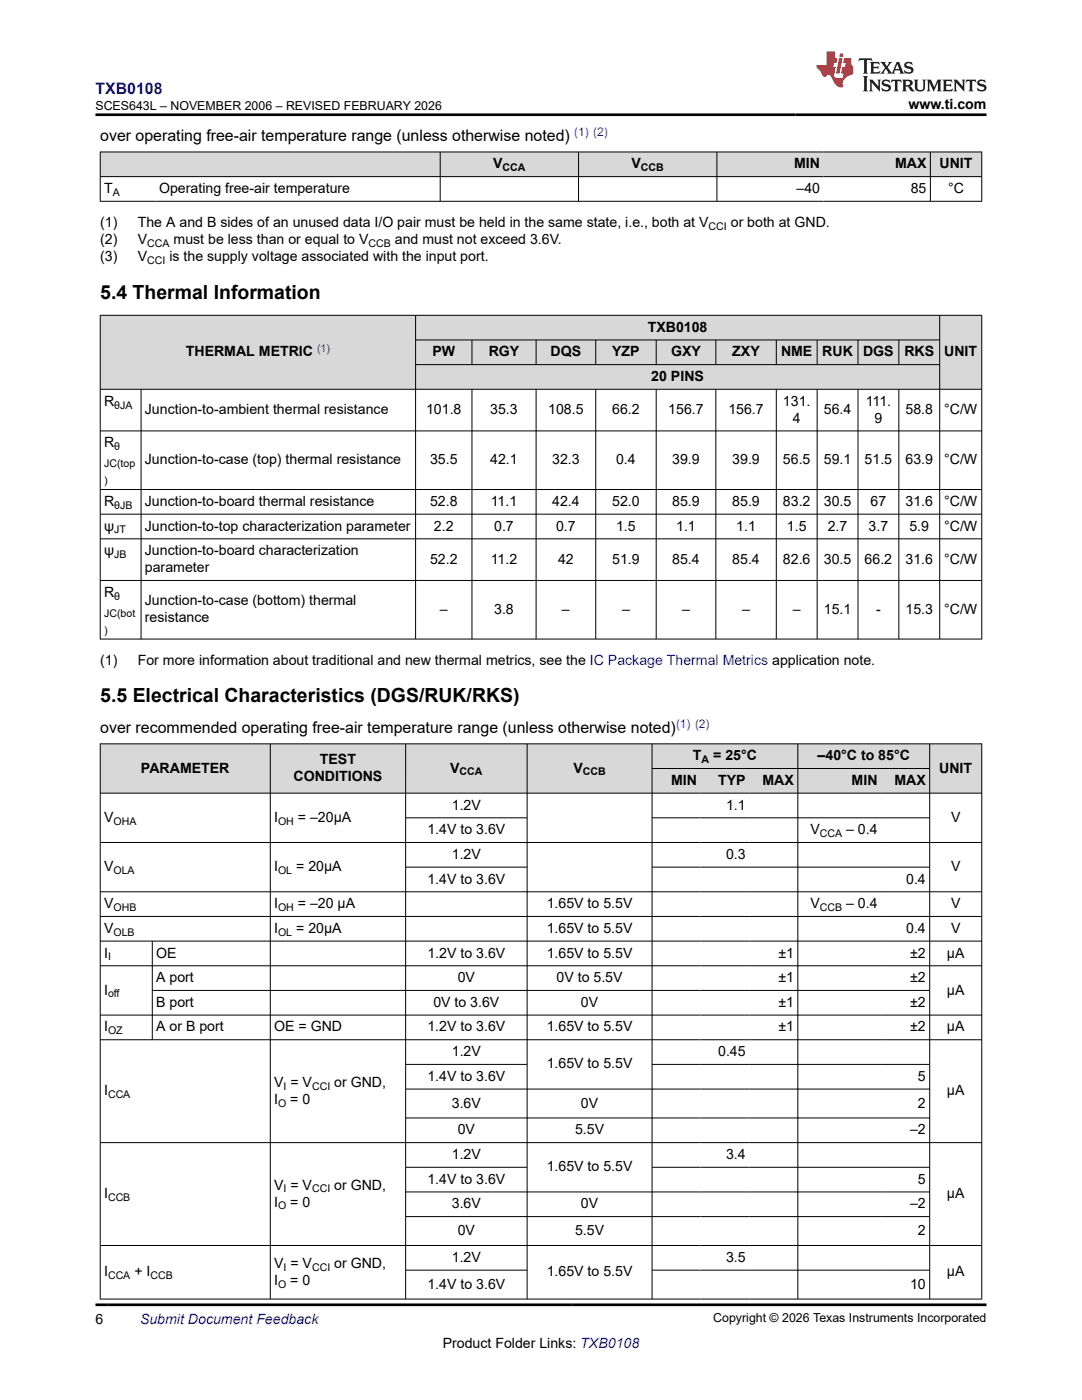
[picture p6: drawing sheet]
<svg xmlns="http://www.w3.org/2000/svg" width="216mm" height="279mm" viewBox="0 0 216 279" stroke-linecap="round" stroke-linejoin="round" font-family="sans-serif">
<defs><g id="words">
<g font-size="3.9">
<text x="20" y="59.6">5.4 Thermal Information</text>
<text x="20" y="140.2">5.5 Electrical Characteristics (DGS/RUK/RKS)</text>
</g>
<text font-size="3.2" fill="#00f" x="19" y="18.7">TXB0108</text>
<g font-size="3.2">
<text x="20" y="28.2">over operating free-air temperature range (unless otherwise noted)</text>
<text x="20" y="146.3">over recommended operating free-air temperature range (unless otherwise noted)</text>
</g>
<g font-size="2.8">
<text x="181.3" y="21.8">www.ti.com</text>
<text x="98.4" y="33.6">V</text>
<text x="126" y="33.6">V</text>
<text x="158.5" y="33.6">MIN</text>
<text x="178.6" y="33.6">MAX</text>
<text x="187.5" y="33.6">UNIT</text>
<text x="20.8" y="38.5">T</text>
<text x="31.7" y="38.5">Operating free-air temperature</text>
<text x="158.9" y="38.5">–40</text>
<text x="181.7" y="38.5">85</text>
<text x="189.2" y="38.5">°C</text>
<text x="20" y="45.3">(1)</text>
<text x="27.5" y="45.3">The A and B sides of an unused data I/O pair must be held in the same state, i.e., both at V</text>
<text x="145.8" y="45.3">or both at GND.</text>
<text x="20" y="52.1">(3)</text>
<text x="20" y="48.7">(2)</text>
<text x="27.5" y="48.7">V</text>
<text x="27.5" y="52.1">V</text>
<text x="33.8" y="52.1">is the supply voltage associated with the input port.</text>
<text x="34.6" y="48.7">must be less than or equal to V</text>
<text x="78.8" y="48.7">and must not exceed 3.6V.</text>
<text x="37.1" y="71.1">THERMAL METRIC</text>
<text x="86.3" y="71.1">PW</text>
<text x="97.5" y="71.1">RGY</text>
<text x="109.9" y="71.1">DQS</text>
<text x="122.2" y="71.1">YZP</text>
<text x="129.3" y="66.2">TXB0108</text>
<text x="133.9" y="71.1">GXY</text>
<text x="146.1" y="71.1">ZXY</text>
<text x="155.8" y="71.1">NME</text>
<text x="164.1" y="71.1">RUK</text>
<text x="172.2" y="71.1">DGS</text>
<text x="180.5" y="71.1">RKS</text>
<text x="188.4" y="71.1">UNIT</text>
<text x="130" y="76">20 PINS</text>
<text x="20.8" y="81">R</text>
<text x="28.9" y="82.7">Junction-to-ambient thermal resistance</text>
<text x="85" y="82.7">101.8</text>
<text x="97.8" y="82.7">35.3</text>
<text x="109.4" y="82.7">108.5</text>
<text x="122.2" y="82.7">66.2</text>
<text x="133.4" y="82.7">156.7</text>
<text x="145.3" y="82.7">156.7</text>
<text x="156.2" y="81">131.</text>
<text x="164.4" y="82.7">56.4</text>
<text x="172.7" y="81">111.</text>
<text x="180.7" y="82.7">58.8</text>
<text x="188.4" y="82.7">°C/W</text>
<text x="20.8" y="89.3">R</text>
<text x="158.2" y="84.4">4</text>
<text x="174.5" y="84.4">9</text>
<text x="28.9" y="92.7">Junction-to-case (top) thermal resistance</text>
<text x="85.8" y="92.7">35.5</text>
<text x="97.8" y="92.7">42.1</text>
<text x="110.2" y="92.7">32.3</text>
<text x="122.9" y="92.7">0.4</text>
<text x="134.1" y="92.7">39.9</text>
<text x="146.1" y="92.7">39.9</text>
<text x="156.2" y="92.7">56.5</text>
<text x="164.4" y="92.7">59.1</text>
<text x="172.5" y="92.7">51.5</text>
<text x="180.7" y="92.7">63.9</text>
<text x="188.4" y="92.7">°C/W</text>
<text x="20.8" y="101">R</text>
<text x="28.9" y="101">Junction-to-board thermal resistance</text>
<text x="85.8" y="101">52.8</text>
<text x="97.9" y="101">11.1</text>
<text x="110.2" y="101">42.4</text>
<text x="122.2" y="101">52.0</text>
<text x="134.1" y="101">85.9</text>
<text x="146.1" y="101">85.9</text>
<text x="156.2" y="101">83.2</text>
<text x="164.4" y="101">30.5</text>
<text x="173.7" y="101">67</text>
<text x="180.7" y="101">31.6</text>
<text x="188.4" y="101">°C/W</text>
<text x="20.8" y="105.9">ψ</text>
<text x="28.9" y="105.9">Junction-to-top characterization parameter</text>
<text x="86.6" y="105.9">2.2</text>
<text x="98.6" y="105.9">0.7</text>
<text x="111" y="105.9">0.7</text>
<text x="122.9" y="105.9">1.5</text>
<text x="134.9" y="105.9">1.1</text>
<text x="146.9" y="105.9">1.1</text>
<text x="157" y="105.9">1.5</text>
<text x="165.2" y="105.9">2.7</text>
<text x="173.3" y="105.9">3.7</text>
<text x="181.5" y="105.9">5.9</text>
<text x="188.4" y="105.9">°C/W</text>
<text x="20.8" y="110.8">ψ</text>
<text x="28.9" y="110.8">Junction-to-board characterization</text>
<text x="85.8" y="112.5">52.2</text>
<text x="97.9" y="112.5">11.2</text>
<text x="111.4" y="112.5">42</text>
<text x="122.2" y="112.5">51.9</text>
<text x="134.1" y="112.5">85.4</text>
<text x="146.1" y="112.5">85.4</text>
<text x="156.2" y="112.5">82.6</text>
<text x="164.4" y="112.5">30.5</text>
<text x="172.5" y="112.5">66.2</text>
<text x="180.7" y="112.5">31.6</text>
<text x="188.4" y="112.5">°C/W</text>
<text x="20.8" y="119.1">R</text>
<text x="28.9" y="114.2">parameter</text>
<text x="28.9" y="120.8">Junction-to-case (bottom) thermal</text>
<text x="28.9" y="124.2">resistance</text>
<text x="87.8" y="122.5">–</text>
<text x="98.6" y="122.5">3.8</text>
<text x="112.1" y="122.5">–</text>
<text x="124.1" y="122.5">–</text>
<text x="136.1" y="122.5">–</text>
<text x="148.1" y="122.5">–</text>
<text x="158.2" y="122.5">–</text>
<text x="164.4" y="122.5">15.1</text>
<text x="174.8" y="122.5">-</text>
<text x="180.7" y="122.5">15.3</text>
<text x="188.4" y="122.5">°C/W</text>
<text x="20" y="132.7">(1)</text>
<text x="27.5" y="132.7">For more information about traditional and new thermal metrics, see the IC Package Thermal Metrics application note.</text>
<text x="28.1" y="154.2">PARAMETER</text>
<text x="58.6" y="155.9">CONDITIONS</text>
<text x="63.8" y="152.5">TEST</text>
<text x="89.8" y="154.2">V</text>
<text x="114.4" y="154.2">V</text>
<text x="138.3" y="151.7">T</text>
<text x="142.3" y="151.7">= 25°C</text>
<text x="163.1" y="151.7">–40°C to 85°C</text>
<text x="187.4" y="154.2">UNIT</text>
<text x="90.2" y="161.6">1.2V</text>
<text x="133.9" y="156.6">MIN</text>
<text x="143.3" y="156.6">TYP</text>
<text x="144.9" y="161.6">1.1</text>
<text x="152.2" y="156.6">MAX</text>
<text x="169.9" y="156.6">MIN</text>
<text x="178.5" y="156.6">MAX</text>
<text x="20.8" y="164">V</text>
<text x="54.7" y="164">I</text>
<text x="59.4" y="164">= –20μA</text>
<text x="85.3" y="166.5">1.4V to 3.6V</text>
<text x="161.7" y="166.5">V</text>
<text x="168.8" y="166.5">– 0.4</text>
<text x="189.8" y="164">V</text>
<text x="20.8" y="173.9">V</text>
<text x="54.7" y="173.9">I</text>
<text x="59.1" y="173.9">= 20μA</text>
<text x="90.2" y="171.4">1.2V</text>
<text x="144.9" y="171.4">0.3</text>
<text x="189.8" y="173.9">V</text>
<text x="85.3" y="176.3">1.4V to 3.6V</text>
<text x="180.8" y="176.3">0.4</text>
<text x="20.8" y="181.3">V</text>
<text x="54.7" y="181.3">I</text>
<text x="59.4" y="181.3">= –20 μA</text>
<text x="109.1" y="181.3">1.65V to 5.5V</text>
<text x="161.7" y="181.3">V</text>
<text x="168.8" y="181.3">– 0.4</text>
<text x="189.8" y="181.3">V</text>
<text x="20.8" y="186.2">V</text>
<text x="20.8" y="191.1">I</text>
<text x="31.2" y="191.1">OE</text>
<text x="54.7" y="186.2">I</text>
<text x="59.1" y="186.2">= 20μA</text>
<text x="85.3" y="191.1">1.2V to 3.6V</text>
<text x="109.1" y="186.2">1.65V to 5.5V</text>
<text x="109.1" y="191.1">1.65V to 5.5V</text>
<text x="155.3" y="191.1">±1</text>
<text x="180.8" y="186.2">0.4</text>
<text x="181.6" y="191.1">±2</text>
<text x="189" y="191.1">μA</text>
<text x="189.8" y="186.2">V</text>
<text x="31.2" y="196">A port</text>
<text x="91.3" y="196">0V</text>
<text x="111.1" y="196">0V to 5.5V</text>
<text x="155.3" y="196">±1</text>
<text x="181.6" y="196">±2</text>
<text x="20.8" y="198.5">I</text>
<text x="31.2" y="200.9">B port</text>
<text x="86.5" y="200.9">0V to 3.6V</text>
<text x="115.9" y="200.9">0V</text>
<text x="155.3" y="200.9">±1</text>
<text x="181.6" y="200.9">±2</text>
<text x="189" y="198.5">μA</text>
<text x="20.8" y="205.9">I</text>
<text x="31.2" y="205.9">A or B port</text>
<text x="54.7" y="205.9">OE = GND</text>
<text x="85.3" y="205.9">1.2V to 3.6V</text>
<text x="109.1" y="205.9">1.65V to 5.5V</text>
<text x="155.3" y="205.9">±1</text>
<text x="181.6" y="205.9">±2</text>
<text x="189" y="205.9">μA</text>
<text x="85.3" y="215.7">1.4V to 3.6V</text>
<text x="90.2" y="210.8">1.2V</text>
<text x="109.1" y="213.2">1.65V to 5.5V</text>
<text x="143.3" y="210.8">0.45</text>
<text x="183.2" y="215.7">5</text>
<text x="20.8" y="218.6">I</text>
<text x="54.7" y="216.9">V = V</text>
<text x="54.7" y="220.3">I</text>
<text x="57.9" y="220.3">= 0</text>
<text x="66.7" y="216.9">or GND,</text>
<text x="90.2" y="221">3.6V</text>
<text x="115.9" y="221">0V</text>
<text x="183.2" y="221">2</text>
<text x="189" y="218.6">μA</text>
<text x="91.3" y="226.4">0V</text>
<text x="114.7" y="226.4">5.5V</text>
<text x="181.6" y="226.4">–2</text>
<text x="90.2" y="231.3">1.2V</text>
<text x="109.1" y="233.8">1.65V to 5.5V</text>
<text x="144.9" y="231.3">3.4</text>
<text x="20.8" y="239.1">I</text>
<text x="54.7" y="237.4">V = V</text>
<text x="66.7" y="237.4">or GND,</text>
<text x="85.3" y="236.2">1.4V to 3.6V</text>
<text x="183.2" y="236.2">5</text>
<text x="189" y="239.1">μA</text>
<text x="54.7" y="240.8">I</text>
<text x="57.9" y="240.8">= 0</text>
<text x="90.2" y="241.2">3.6V</text>
<text x="115.9" y="241.2">0V</text>
<text x="181.6" y="241.2">–2</text>
<text x="90.2" y="251.8">1.2V</text>
<text x="91.3" y="246.5">0V</text>
<text x="114.7" y="246.5">5.5V</text>
<text x="144.9" y="251.8">3.5</text>
<text x="183.2" y="246.5">2</text>
<text x="20.8" y="254.7">I</text>
<text x="26.8" y="254.7">+ I</text>
<text x="54.7" y="253">V = V</text>
<text x="54.7" y="256.4">I</text>
<text x="57.9" y="256.4">= 0</text>
<text x="66.7" y="253">or GND,</text>
<text x="85.3" y="257.2">1.4V to 3.6V</text>
<text x="109.1" y="254.7">1.65V to 5.5V</text>
<text x="181.6" y="257.2">10</text>
<text x="189" y="254.7">μA</text>
<text x="19" y="264.2">6</text>
<text x="88.3" y="269">Product Folder Links: TXB0108</text>
</g>
<text font-size="2.8" fill="#00f" x="27.9" y="264.2">Submit Document Feedback</text>
<g font-size="2.5">
<text x="19" y="21.9">SCES643L – NOVEMBER 2006 – REVISED FEBRUARY 2026</text>
<text x="142.3" y="263.9">Copyright © 2026 Texas Instruments Incorporated</text>
</g>
<g font-size="2.4" fill="#00f">
<text x="114.6" y="27.2">(1) (2)</text>
<text x="134.9" y="145.3">(1) (2)</text>
</g>
<g font-size="2.1">
<text x="100.3" y="34.2">CCA</text>
<text x="127.9" y="34.2">CCB</text>
<text x="22.5" y="39.1">A</text>
<text x="141.4" y="45.9">CCI</text>
<text x="29.4" y="49.3">CCA</text>
<text x="29.4" y="52.7">CCI</text>
<text x="73.5" y="49.3">CCB</text>
<text x="22.8" y="81.5">θJA</text>
<text x="22.8" y="89.8">θ</text>
<text x="20.8" y="93.2">JC(top</text>
<text x="20.8" y="96.6">)</text>
<text x="22.8" y="101.5">θJB</text>
<text x="22.8" y="106.5">JT</text>
<text x="22.8" y="111.4">JB</text>
<text x="22.8" y="119.7">θ</text>
<text x="20.8" y="123.1">JC(bot</text>
<text x="20.8" y="126.5">)</text>
<text x="91.7" y="154.7">CCA</text>
<text x="116.3" y="154.7">CCB</text>
<text x="140" y="152.3">A</text>
<text x="22.6" y="164.6">OHA</text>
<text x="55.5" y="164.6">OH</text>
<text x="163.6" y="167.1">CCA</text>
<text x="22.6" y="174.4">OLA</text>
<text x="55.5" y="174.4">OL</text>
<text x="22.6" y="181.8">OHB</text>
<text x="55.5" y="181.8">OH</text>
<text x="163.6" y="181.8">CCB</text>
<text x="21.6" y="191.7">I</text>
<text x="22.6" y="186.7">OLB</text>
<text x="55.5" y="186.7">OL</text>
<text x="21.6" y="199">off</text>
<text x="21.6" y="206.4">OZ</text>
<text x="21.6" y="219.1">CCA</text>
<text x="55.5" y="220.8">O</text>
<text x="56.6" y="217.5">I</text>
<text x="62.3" y="217.5">CCI</text>
<text x="21.6" y="239.7">CCB</text>
<text x="56.6" y="238">I</text>
<text x="62.3" y="238">CCI</text>
<text x="55.5" y="241.4">O</text>
<text x="21.6" y="255.3">CCA</text>
<text x="30" y="255.3">CCB</text>
<text x="55.5" y="257">O</text>
<text x="56.6" y="253.6">I</text>
<text x="62.3" y="253.6">CCI</text>
</g>
<text font-size="2.1" fill="#00f" x="63.3" y="70.2">(1)</text>
</g></defs>
<g fill="#d8d8d8">
<path d="M20 30.3h175.9v5h-175.9z" fill-rule="evenodd"/>
<path d="M20.1 30.4h67.7v4.8h-67.7z" fill-rule="evenodd"/>
<path d="M87.9 30.4h27.5v4.8h-27.5z" fill-rule="evenodd"/>
<path d="M115.5 30.4h27.5v4.8h-27.5z" fill-rule="evenodd"/>
<path d="M143.1 30.4h21.2v4.8h-21.2z" fill-rule="evenodd"/>
<path d="M164.3 30.4h21.3v4.8h-21.3z" fill-rule="evenodd"/>
<path d="M185.7 30.4h10.1v4.8h-10.1z" fill-rule="evenodd"/>
</g>
<path d="M19.9 30.3h176.1M19.9 35.3h176.1M20 30.3v9.9M87.8 30.3v9.9M115.4 30.3v9.9M143.1 30.3v9.9M185.6 30.3v9.9M195.9 30.3v9.9M19.9 40.2h176.1" fill="none" stroke="#000" stroke-width=".2"/>
<g fill="#d8d8d8">
<path d="M20 62.9h175.9v4.9h-175.9z" fill-rule="evenodd"/>
<path d="M20.1 63h62.8v14.6h-62.8z" fill-rule="evenodd"/>
<path d="M83 63h104.4v4.8h-104.4z" fill-rule="evenodd"/>
<path d="M187.6 63h8.2v14.6h-8.2z" fill-rule="evenodd"/>
<path d="M83 67.9h11.1v4.8h-11.1z" fill-rule="evenodd"/>
<path d="M94.2 67.9h12.7v4.8h-12.7z" fill-rule="evenodd"/>
<path d="M107 67.9h11.8v4.8h-11.8z" fill-rule="evenodd"/>
<path d="M118.9 67.9h12v4.8h-12z" fill-rule="evenodd"/>
<path d="M131 67.9h11.8v4.8h-11.8z" fill-rule="evenodd"/>
<path d="M142.9 67.9h11.9v4.8h-11.9z" fill-rule="evenodd"/>
<path d="M155 67.9h8v4.8h-8z" fill-rule="evenodd"/>
<path d="M163.1 67.9h8v4.8h-8z" fill-rule="evenodd"/>
<path d="M171.3 67.9h8v4.8h-8z" fill-rule="evenodd"/>
<path d="M179.4 67.9h8v4.8h-8z" fill-rule="evenodd"/>
<path d="M83 72.8h104.4v4.8h-104.4z" fill-rule="evenodd"/>
</g>
<g fill="none" stroke="#000" stroke-width=".2">
<path d="M19.9 62.9h176.1M19.9 77.7h176.1M20 62.9v64.7M28.2 77.7v49.9M82.9 62.9v64.7M82.9 67.8h104.7M82.9 72.8h104.7M94.2 67.8v5M94.2 77.7v49.9M107 67.8v5M107 77.7v49.9M118.9 67.8v5"/>
<path d="M118.9 77.7v49.9M130.9 67.8v5M130.9 77.7v49.9M142.8 67.8v5M142.8 77.7v49.9M154.9 67.8v5M154.9 77.7v49.9M163.1 67.8v5M163.1 77.7v49.9M171.2 67.8v5M171.2 77.7v49.9M179.4 67.8v5"/>
<path d="M179.4 77.7v49.9M187.5 62.9v64.7M195.9 62.9v64.7M19.9 86h176.1M19.9 97.7h176.1M19.9 102.6h176.1M19.9 107.5h176.1M19.9 115.8h176.1M19.9 127.5h176.1"/>
</g>
<g fill="#d8d8d8">
<path d="M20 148.4h175.9v5h-175.9z" fill-rule="evenodd"/>
<path d="M20.1 148.5h33.8v9.7h-33.8z" fill-rule="evenodd"/>
<path d="M54 148.5h26.9v9.7h-26.9z" fill-rule="evenodd"/>
<path d="M81 148.5h24.1v9.7h-24.1z" fill-rule="evenodd"/>
<path d="M105.2 148.5h24.8v9.7h-24.8z" fill-rule="evenodd"/>
<path d="M130.2 148.5h28.9v4.8h-28.9z" fill-rule="evenodd"/>
<path d="M159.3 148.5h26.2v4.8h-26.2z" fill-rule="evenodd"/>
<path d="M185.6 148.5h10.2v9.7h-10.2z" fill-rule="evenodd"/>
<path d="M130.2 153.4h9.6v4.8h-9.6z" fill-rule="evenodd"/>
<path d="M139.8 153.4h9.7v4.8h-9.7z" fill-rule="evenodd"/>
<path d="M149.5 153.4h9.6v4.8h-9.6z" fill-rule="evenodd"/>
<path d="M159.3 153.4h16.5v4.8h-16.5z" fill-rule="evenodd"/>
<path d="M175.8 153.4h9.7v4.8h-9.7z" fill-rule="evenodd"/>
</g>
<g fill="none" stroke="#000" stroke-width=".2">
<path d="M19.9 148.4h176.1M19.9 158.3h176.1M20 148.4v110.9M53.9 148.4v110.9M80.9 148.4v110.9M105.2 148.4v110.9M130.1 148.4v110.9M130.1 153.4h55.5M159.2 148.4v110.9M185.5 148.4v110.9M195.9 148.4v110.9M19.9 168.1h176.1"/>
<path d="M19.9 178h176.1M80.9 163.2h24.3M80.9 173.1h24.3M130.1 163.2h55.5M130.1 173.1h55.5M19.9 182.9h176.1M19.9 187.8h176.1M19.9 192.7h176.1M30.4 187.8v19.8M30.4 197.7h155.2M19.9 202.6h176.1M19.9 207.5h176.1"/>
<path d="M80.9 212.4h24.3M80.9 217.3h104.7M130.1 212.4h55.5M19.9 228h176.1M80.9 223.1h104.7M80.9 233h24.3M80.9 237.9h104.7M130.1 233h55.5M19.9 248.6h176.1M19.9 259.3h176.1M80.9 242.8h104.7M80.9 253.5h24.3"/>
<path d="M130.1 253.5h55.5"/>
</g>
<path d="M171.5 11.6l-.2 .6 .5-.2h.6v.1v2.2l-.2 .4h1l-.2-.4v-2.2v-.1h.5l.6 .2-.2-.6zM173.6 12.4l.2 .3v1.6l-.2 .4h1.9l.1-.6a1.08 1.08 0 0 1-1.3 .2v-.7h.6l.4 .2v-.7l-.4 .2h-.6v-.5l.2-.2a1 1 0 0 1 1 .3l-.1-.5zM175.7 12.4l.9 1.1-1 1.2h.9l-.2-.2 .5-.8 .4 .8-.2 .2h1.6l-.2-.2 .2-.5h.9l.1 .5-.1 .2h.9l-.2-.4-.8-1.9h-.5l-.9 2.1-.9-1.1 .9-1h-.8l.2 .2-.4 .6-.4-.6 .2-.2zM179 12.8l.4 1h-.7zM180.7 12.5a.65 .65 0 0 0-.2 .7 .65 .65 0 0 0 .6 .5l.6 .1 .1 .3a.79 .79 0 0 1-.7 .4 .79 .79 0 0 1-.7-.5l.1 .7 .2-.1a.93 .93 0 0 0 1.1 0 .93 .93 0 0 0 .4-.9 1.46 1.46 0 0 0-1.2-.6l-.1-.3a1.09 1.09 0 0 1 1.2 .2l-.2-.6-.1 .1-.5-.2zM172.2 15.2l.2 .4v2.2l-.2 .4h1l-.2-.4v-2.2l.2-.4zM173.4 15.9l.2 .4v1.5l-.2 .4h.8l-.3-.4 .1-1.3 1.6 1.8v-2l.2-.4h-.7l.1 .2 .1 1.1-1.2-1.3zM176.2 16a.65 .65 0 0 0-.2 .8 .65 .65 0 0 0 .6 .4l.6 .2 .1 .2a.79 .79 0 0 1-.7 .4 .79 .79 0 0 1-.7-.5l.1 .7 .2-.1a.93 .93 0 0 0 1.1 .1 .93 .93 0 0 0 .4-1 1.46 1.46 0 0 0-1.2-.5l-.1-.4a1.09 1.09 0 0 1 1.2 .2l-.1-.6-.2 .1-.5-.1zM177.9 15.9l-.1 .6a.63 .63 0 0 1 .8-.3v1.6l-.3 .4h1l-.2-.4v-1.6a.66 .66 0 0 1 .8 .3l-.1-.6zM180 15.9l.2 .4v1.5l-.2 .4h1l-.2-.2-.1-.7h.5l.1 .2a.79 .79 0 0 0 1.2 .6l-1-.9a.61 .61 0 0 0 .6-.6 .61 .61 0 0 0-.5-.7zM180.8 16.2h.1a.47 .47 0 0 1 .5 .1 .47 .47 0 0 1 .1 .5l-.1 .1-.7 .1zM182.3 15.9l.2 .2a2.27 2.27 0 0 0 .4 2 1.04 1.04 0 0 0 1.7-.7v-1.3l.2-.2h-.8l.2 .4v1.1a.6 .6 0 0 1-.6 .6 .6 .6 0 0 1-.6-.6v-1.1l.3-.4zM184.9 15.9l.2 .4v1.5l-.2 .4h.8l-.3-.4v-1.4l.9 1.9 .9-1.9v1.4l-.3 .4h1l-.2-.4v-1.5l.2-.4h-.8l-.7 1.5-.6-1.5zM188.1 15.9l.2 .4v1.5l-.2 .4h1.9l.1-.6a1.09 1.09 0 0 1-1.3 .2v-.7h.6l.4 .2v-.6l-.4 .2h-.6v-.6l.2-.1a1.01 1.01 0 0 1 1 .3l-.1-.6zM190.2 15.9l.3 .4v1.5l-.3 .4h.8l-.2-.4v-1.3l1.6 1.8v-2l.2-.4h-.7l.2 .2v1.1l-1.2-1.3zM192.8 15.9l-.1 .6a.63 .63 0 0 1 .8-.3v1.6l-.3 .4h1l-.2-.4v-1.6a.66 .66 0 0 1 .8 .3l-.1-.6zM195.2 16a.65 .65 0 0 0-.2 .8 .65 .65 0 0 0 .6 .4l.6 .2 .2 .2a.79 .79 0 0 1-.7 .4 .79 .79 0 0 1-.7-.5l.1 .7 .2-.1a.93 .93 0 0 0 1 .1 .93 .93 0 0 0 .5-1 1.46 1.46 0 0 0-1.3-.5v-.4a1.09 1.09 0 0 1 1.2 .2l-.2-.6-.2 .1-.5-.1z" fill="#231f20"/>
<path d="M164.9 10.3v2.7h-2l.1 .4 .8 1a.95 .95 0 0 0 1 .9 .59 .59 0 0 1 .5-.4 .59 .59 0 0 1 .5 .3l.4 .8a1.59 1.59 0 0 0 2.1 1.4 1.61 1.61 0 0 1 1-2.3l1-.3-.1-1.5a1.59 1.59 0 0 1-.3-1.7h-1.5l-.2 .9h.6l-.2 .9h-.5l-.2 .9v.3l.4 .1-.1 .9h-.7a.73 .73 0 0 1-1-.7l.3-1.5h-.5l.1-.9h.5l.2-.9h-.5v-1.3zM167.4 11.6l-.6 3.1h.7l.6-3.1zM167.6 10.7l-.1 .6h.7l.1-.6z" fill="#ed1c24"/>
<path d="M19 22.9h177.8M19 260.4h177.8" fill="none" stroke="#000" stroke-width=".53"/>
<use href="#words"/>
</svg>
